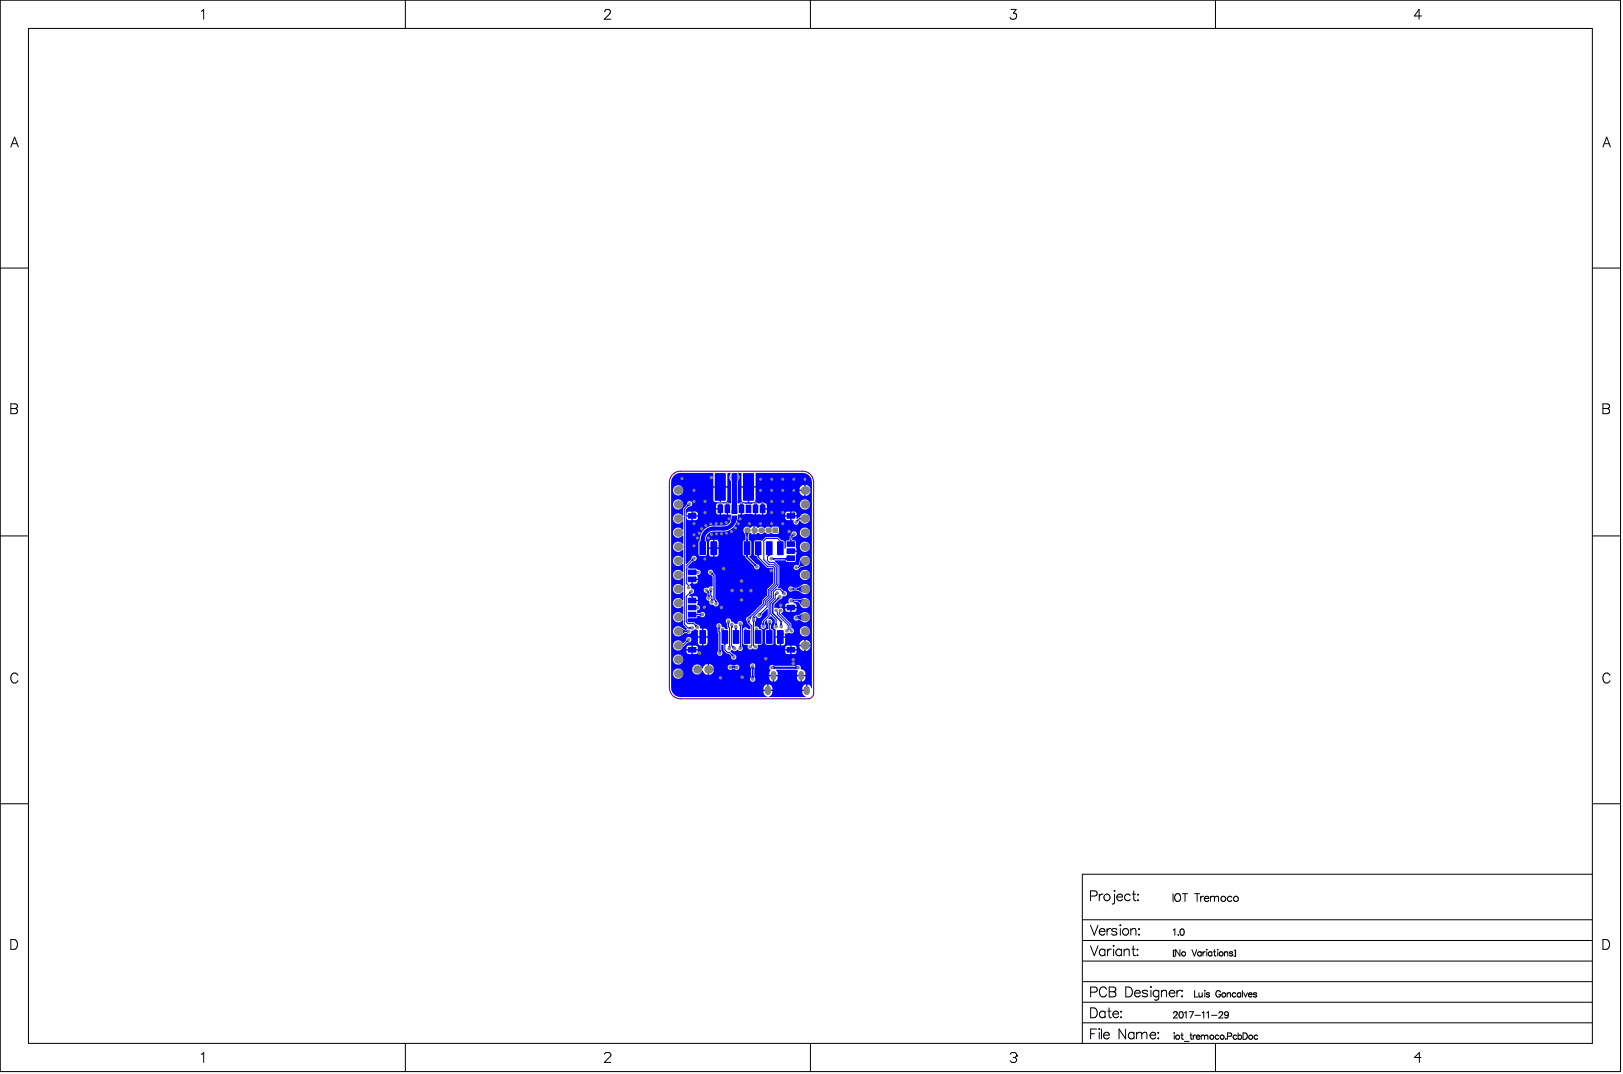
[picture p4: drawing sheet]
<svg xmlns="http://www.w3.org/2000/svg" width="487mm" height="322mm" viewBox="0 0 487 322" stroke-linecap="round" stroke-linejoin="round" font-family="sans-serif">
<g fill="none" stroke="#000" stroke-width=".3">
<path d="M.1 .1h486v321.3h-486zM8.5 8.5h469.1v304.4h-469.1zM60.4 3.4l.7-.6v3M121.6 .1v8.4M181.4 3.5l.1-.4 .5-.3h.5l.5 .3a.92 .92 0 0 1-.3 1.3l-1.4 1.4h1.9M243.1 .1v8.4M303.3 2.8h1.5l-.8 1.1a.99 .99 0 0 1 .9 1.4 .99 .99 0 0 1-1.6 .3l-.3-.4M364.6 .1v8.4M426.4 4.8h-2.1l1.4-2v3M3.3 44.1l1.1-3 1.1 3M3.7 43.1h1.4M480.8 44.1l1.1-3 1.2 3"/>
<path d="M481.2 43.1h1.4M.1 80.4h8.4M477.6 80.4h8.5M3.3 121.1h1.2l.6 .3 .1 .6-.3 .4-.4 .1a.78 .78 0 0 1 .8 .8 .78 .78 0 0 1-.8 .8h-1.2zM3.3 122.5h1.2M480.8 121.1h1.3l.5 .3 .2 .6-.3 .4-.4 .1a.78 .78 0 0 1 .7 .8 .78 .78 0 0 1-.7 .8h-1.3zM480.8 122.5h1.3M.1 160.7h8.4M477.6 160.7h8.5M5.4 202.6a1.09 1.09 0 0 0-1.3-.8 1.09 1.09 0 0 0-.8 1.2 1.3 1.3 0 0 0 .2 1.4 1.3 1.3 0 0 0 1.4 .3l.5-.6M482.9 202.6a1.09 1.09 0 0 0-1.2-.8 1.09 1.09 0 0 0-.9 1.2 1.3 1.3 0 0 0 .3 1.4 1.3 1.3 0 0 0 1.4 .3l.4-.6M.1 241h8.4"/>
<path d="M477.6 241h8.5M324.7 275.8h152.9M327.1 277.5l1.1 2.9 1.2-2.9M327.1 268.7h1.3a.78 .78 0 0 0 .7-.8 .78 .78 0 0 0-.7-.7h-1.3v2.9M329.7 279.3a.93 .93 0 0 0 .6 1.1 .93 .93 0 0 0 1.1-.4M329.7 268.2v1.9M329.9 278.9a.82 .82 0 0 1 .9-.4 .82 .82 0 0 1 .6 .8h-1.7zM330.9 268.2a.95 .95 0 0 0-1.2 .8M332.1 278.5v1.9M333.2 278.5a.95 .95 0 0 0-1.1 .8M334.3 267v.3zM334.3 268.2v2.3l-.1 .5-.6 .1"/>
<path d="M335 278.9a.89 .89 0 0 0-1.5 0l.1 .3 1.3 .4 .1 .4a.89 .89 0 0 1-1.5 0M335 269a.93 .93 0 0 0 .6 1.1 .93 .93 0 0 0 1.1-.4M335.1 268.6a.82 .82 0 0 1 1-.5 .82 .82 0 0 1 .6 .9h-1.7zM336 277.3v.3zM336 278.5v1.9M339 268.6a.94 .94 0 0 0-1.4-.2 .94 .94 0 0 0 0 1.4 .94 .94 0 0 0 1.4-.1M339.2 279l.7-.5 .7 .1 .1 1.8M339.2 278.5v1.9M339.7 268.2h.9M340.1 267.2v2.4l.1 .4 .6 .1M341.3 269.8v.3zM341.3 268.2v.2z"/>
<path d="M341.7 278.5v.3zM351.9 268v2.3M352 278.9l.4-.3v1.9M352.8 268.1a1.16 1.16 0 0 1 1.4 .8 1.16 1.16 0 0 1-.7 1.4 1.21 1.21 0 0 1-1.2-.8 1.21 1.21 0 0 1 .5-1.4zM354.2 278.7l.3-.1a.98 .98 0 0 1 .7 .9 .98 .98 0 0 1-.7 1 1.21 1.21 0 0 1-.3-1.8zM354.7 268h1.5M355.4 268v2.3M358.3 268h1.6M359.1 268v2.3M360.1 268.8v1.5M361 268.8a.75 .75 0 0 0-.9 .7M361.2 269.5v.2a.71 .71 0 0 0 .6 .6 .71 .71 0 0 0 .8-.3"/>
<path d="M361.6 268.9h.8l.2 .6h-1.4zM363.1 269.2l.5-.4 .6 .1 .1 .3M363.1 268.8v1.5M364.3 269.2l.5-.4 .6 .1 .1 1.4M364.3 269.2v1.1M369.5 269.1a.74 .74 0 0 0-1.1-.1 .74 .74 0 0 0 0 1.1 .74 .74 0 0 0 1.1-.1M477.6 262.2h-152.9v50.7M3.3 281.8h.9a1.58 1.58 0 0 1 1.1 1.4 1.58 1.58 0 0 1-1.1 1.5h-.9zM324.7 294.4h152.9M324.7 288.2h152.9M324.7 282h152.9M327.1 283.7l1.1 2.9 1.2-2.9"/>
<path d="M327.1 297.5h1.3a.78 .78 0 0 0 .7-.7 .78 .78 0 0 0-.7-.8h-1.3v3M331.4 285.1a.94 .94 0 0 0-1.4-.2 .94 .94 0 0 0 0 1.4 .94 .94 0 0 0 1.4-.1M331.4 284.6v2M331.9 296.7a1.09 1.09 0 0 0-1.2-.7 1.09 1.09 0 0 0-.9 1.1 1.29 1.29 0 0 0 .3 1.4 1.29 1.29 0 0 0 1.4 .3l.4-.5M332.2 284.6v2M332.7 296h1.3l.6 .3v.8l-.6 .3a.78 .78 0 0 1 .7 .8 .78 .78 0 0 1-.7 .8h-1.3zM332.7 297.4h1.3M333.3 284.6a.95 .95 0 0 0-1.1 .9M333.9 283.7h.3zM334 284.6v2M336.4 285.1a.94 .94 0 0 0-1.4-.2 .94 .94 0 0 0 0 1.4 .94 .94 0 0 0 1.4-.1M336.4 284.6v2"/>
<path d="M337.2 285.2l.7-.6 .7 .2 .1 1.8M337.2 284.6v2M337.7 296h1a1.58 1.58 0 0 1 1 1.5 1.58 1.58 0 0 1-1 1.5h-1zM339.5 284.6h1M339.9 283.7v2.3l.2 .5 .5 .1M340.3 297.8a.93 .93 0 0 0 .6 1.1 .93 .93 0 0 0 1.1-.4M340.5 297.4a.82 .82 0 0 1 .9-.4 .82 .82 0 0 1 .6 .8h-1.7zM341.2 284.6v.3zM341.2 286.3v.3zM341.7 280.2v.2zM344.2 297.4a.89 .89 0 0 0-1.6 0l.2 .3 1.2 .4 .2 .4a.89 .89 0 0 1-1.6 0M345.2 295.9v.2z"/>
<path d="M345.2 297v2M347.6 297.4a.94 .94 0 0 0-1.4-.1 .94 .94 0 0 0 0 1.4 .94 .94 0 0 0 1.4-.2M347.6 297v2.2a.78 .78 0 0 1-.5 .7 .78 .78 0 0 1-.8-.1M348.4 297.5l.7-.5 .7 .1 .1 1.9M348.4 297v2M350.7 297.8a.93 .93 0 0 0 .5 1.1 .93 .93 0 0 0 1.2-.4M351.1 297.1a.78 .78 0 0 1 .9-.1 .78 .78 0 0 1 .4 .8h-1.7zM352 285v1.8M352.4 285h-.4v1.8h.4M353 297v2M353.4 280.4h.1zM353.9 284.8v1.9l-1.2-1.9v1.9"/>
<path d="M354.1 297a.95 .95 0 0 0-1.1 .8M354.4 298.8h.3zM354.6 297v.3zM357.5 284.8l.8 1.9 .7-1.9M358.3 297.1v1.9h1.1M359.6 297.7l.1 1.2 .5 .1 .4-.4M360.3 285.7a.61 .61 0 0 0-.9-.1 .61 .61 0 0 0 0 .9 .61 .61 0 0 0 .9-.1M360.3 285.4v1.3M360.6 297.7v1.3M360.8 285.4v1.3M361.4 297v.2zM361.4 297.7v1.3"/>
<path d="M361.5 285.4l-.4 .1-.3 .5M362 284.7v.2zM362 285.4v1.3M362.8 298l-.3-.3-.7 .3 .9 .5v.4l-.5 .1-.4-.3M363.5 285.7a.61 .61 0 0 0-.9-.1 .61 .61 0 0 0 0 .9 .61 .61 0 0 0 .9-.1M363.5 285.4v1.3M364 285.4h.6M364.3 284.8v1.5l.1 .3 .3 .1M365.2 284.8h.2zM365.3 285.4v1.3M366.1 297.6a.7 .7 0 0 0-.8-.5 .7 .7 0 0 0-.6 .7v.5a.68 .68 0 0 0 .7 .7 .68 .68 0 0 0 .7-.7h-.5M367.3 285.4v1.3"/>
<path d="M367.3 285.8l.4-.4 .5 .1 .1 1.2M368.1 298.1l.5-.4 .4 .1 .1 1.2M368.1 297.7v1.3M369.8 285.7l-.4-.3-.6 .3 .9 .5v.4l-.6 .1-.3-.3M370.2 285h.4v1.8h-.4M370.5 285v1.8M370.7 298a.61 .61 0 0 0-.9-.1 .61 .61 0 0 0 0 .9 .61 .61 0 0 0 .9-.1M372.2 298a.61 .61 0 0 0-.9-.1 .61 .61 0 0 0 0 .9 .61 .61 0 0 0 .9-.1M372.2 297.7v1.3M372.7 297.1v1.9M373.1 297.7l.5 1.3 .6-1.3M374.5 298.3l.1 .4 .3 .3 .7-.3"/>
<path d="M374.7 297.8h.7l.2 .5h-1.1zM377 298l-.4-.3-.6 .3 .9 .5v.4l-.6 .1-.3-.3M480.8 281.8h1a1.58 1.58 0 0 1 1 1.4 1.58 1.58 0 0 1-1 1.5h-1zM60.4 316.2l.7-.5v2.9M121.6 312.9v8.5M181.3 316.2l.5-.5h.9l.5 .5v.4l-1.9 2h1.9M243.1 312.9v8.5M303 316.2l.5-.5h1l.4 .5v.4M304 317.1h.5M304.5 317.1l.4 .5v.5l-.4 .5h-1l-.5-.5M304.9 316.6h.1M304.9 316.6l-.4 .5"/>
<path d="M324.7 306.7h152.9M324.7 300.6h152.9M327.1 302.3h1a1.58 1.58 0 0 1 1.1 1.4 1.58 1.58 0 0 1-1.1 1.5h-1zM327.1 310h1.2M329 308.6h-1.9v3M329.7 308.5v.2zM329.7 309.6v2M330.4 308.6v3M331 310.4a.93 .93 0 0 0 .6 1.1 .93 .93 0 0 0 1.1-.4M331.2 310a.82 .82 0 0 1 .9-.4 .82 .82 0 0 1 .6 .8h-1.7zM331.5 303.7a.94 .94 0 0 0-1.4-.2 .94 .94 0 0 0 0 1.4 .94 .94 0 0 0 1.4-.1M331.5 303.2v2"/>
<path d="M332.3 303.2h.9M332.7 302.3v2.4l.1 .4 .6 .1M333.8 304.1a.93 .93 0 0 0 .6 1 .93 .93 0 0 0 1.1-.3M334.2 303.4a.78 .78 0 0 1 .9-.1 .78 .78 0 0 1 .4 .8h-1.7zM336.3 304.9v.3zM336.3 303.2v.3zM337.6 308.6v3l-1.9-3v3M340.1 310a.94 .94 0 0 0-1.3-.1 .94 .94 0 0 0 0 1.4 .94 .94 0 0 0 1.3-.2M340.1 309.6v2M340.9 310.1l.7-.5 .7 .1 .2 .4M340.9 309.6v2M342.5 310.1l.7-.5 .7 .1 .1 1.9"/>
<path d="M342.5 310.1v1.5M345 310.4a.93 .93 0 0 0 .5 1.1 .93 .93 0 0 0 1.2-.4M345.4 309.7a.78 .78 0 0 1 .9-.1 .78 .78 0 0 1 .4 .8h-1.7zM347.4 309.6v.3zM347.4 311.3v.3zM352 303.8l.4-.4 .6 .1 .1 .3-.2 .6-.9 .9h1.2M352.1 309.8h.2zM352.2 310.4v1.3M353.9 303.5l.3-.1a.98 .98 0 0 1 .7 .9 .98 .98 0 0 1-.7 1 1.21 1.21 0 0 1-.3-1.8zM354.2 310.4h.7M354.5 309.8v1.5l.1 .3 .4 .1M355.2 312.3h1.5"/>
<path d="M355.3 303.8l.5-.4v1.9M356.7 303.4h1.3l-.9 1.9M356.9 310.4h.7M357.2 309.8v1.5l.1 .3 .4 .1M357.9 310.4v1.3M358.4 304.5h1.7M358.7 310.4l-.5 .1-.3 .5M358.8 311l.1 .4 .4 .3 .6-.3M359.1 310.5h.6l.2 .5h-1.1zM360.3 310.8l.5-.4 .4 .1 .1 .3M360.3 310.4v1.3M360.6 303.8l.5-.4v1.9"/>
<path d="M361.3 310.8l.5-.4 .4 .1 .1 1.2M361.3 310.8v.9M362 303.8l.5-.4v1.9M363.4 304.5h1.6M364.6 312.9v8.5M365.6 310.7a.61 .61 0 0 0-.9-.1 .61 .61 0 0 0 0 .9 .61 .61 0 0 0 .9-.1M365.7 303.8l.4-.4 .5 .1 .2 .3-.3 .6-.9 .9h1.3M367.6 311.6h.2zM368.2 310.8l1.1-.1 .1-.7-1.2-.2v1.9M368.5 304a.9 .9 0 0 1-.8 1.3l-.3-.3M371 310.7a.61 .61 0 0 0-.9-.1 .61 .61 0 0 0 0 .9 .61 .61 0 0 0 .9-.1M371.4 310.7a.61 .61 0 0 1 .9-.1 .61 .61 0 0 1 0 .9 .61 .61 0 0 1-.9-.1"/>
<path d="M371.4 309.8v1.9M372.9 309.8h.6a1.02 1.02 0 0 1 .7 .9 1.02 1.02 0 0 1-.7 1h-.6zM377.2 310.7a.61 .61 0 0 0-.9-.1 .61 .61 0 0 0 0 .9 .61 .61 0 0 0 .9-.1M426.2 317.1h-1.9l1.4-1.4v2.9"/>
<circle cx="332" cy="269.1" r=".98"/>
<circle cx="337.6" cy="279.5" r=".98"/>
<circle cx="367" cy="269.5" r=".77"/>
<circle cx="370.7" cy="269.6" r=".77"/>
<circle cx="355" cy="286" r=".63"/>
<circle cx="366.3" cy="286.1" r=".62"/>
<circle cx="367.1" cy="298.4" r=".62"/>
<circle cx="353.3" cy="311" r=".62"/>
<circle cx="363.5" cy="311.1" r=".63"/>
<circle cx="366.6" cy="311" r=".63"/>
<circle cx="367.9" cy="304" r=".59"/>
<circle cx="375.1" cy="311.1" r=".63"/>
</g>
<path d="M201.8 142.3a3.3 3.3 0 0 1 2.3-1h36.6a3.3 3.3 0 0 1 3.4 3.3v63.3l-.3 .8-.6 .6-.8 .3h-38.3a3.3 3.3 0 0 1-3.3-3.4v-61.6a3.3 3.3 0 0 1 1-2.3z" fill="none" stroke="#800080" stroke-width=".34"/>
<g fill="#00f">
<path d="M204.7 193.4l.2 .3h-.2z"/>
<path d="M206.1 191.7l.6 .6-.6 .2-.2-.1z"/>
<path d="M205.7 189.2l.6-.3v.8l-.6-.2z"/>
<path d="M206.7 188.2l.7-.3v.9l-.7-.3z"/>
<path d="M206.9 177.2l.6 .6-.6 .2-.2-.1z"/>
<path d="M206.4 175.6l.3 .1h-.3z"/>
<path d="M207.7 167.4l.6 .6-.7 .2-.2-.2z"/>
<path d="M206.4 151l.6 .6-.7 .2-.2-.1z"/>
<path d="M208.9 184.1l.2 .1-.2 .4z"/>
<path d="M209.8 184.2l.6-.3v.8l-.6-.3z"/>
<path d="M208.9 182l.2 .1-.2 .4z"/>
<path d="M208.9 171.3l.3 .2v.3l-.3 .2z"/>
<path d="M214.6 180.3h.4v.3h-.5z"/>
<path d="M213.4 179.7h.3l.3 .6h-.9z"/>
<path d="M212.5 178.4h.3l.2 .6h-.8z"/>
<path d="M212.8 177h.8l-.3 .6h-.2z"/>
<path d="M213.7 171.6l.2 .6-.2 .2-.6-.2z"/>
<path d="M215.8 195h.3l.2 .6h-.8z"/>
<path d="M215.8 150.9h.5l.2 .4h-.9z"/>
<path d="M217.9 150.9h.5l.2 .4h-.9z"/>
<path d="M217.8 151.2h.8l-.2 .5h-.5z"/>
<path d="M215.7 151.2h.7l-.1 .5h-.5z"/>
<path d="M219.8 193.7l.6 .3-.6 .6-.2-.7z"/>
<path d="M220.6 188.7l.4 .3h-.6z"/>
<path d="M220.3 188.2h.8l-.3 .6h-.2z"/>
<path d="M219.1 187.5h.8l-.3 .7h-.2z"/>
<path d="M219.6 150.1h1.4l-.1 1.3h-1.2z"/>
<path d="M219.7 150.1h1.2l.2 1.4h-1.6z"/>
<path d="M224.4 185.2l.6-.3 .3 .1-.2 .7z"/>
<path d="M223.7 166.5h.8l-.2 .4h-.4z"/>
<path d="M223.4 159.5h1.4l-.5 1h-.4z"/>
<path d="M223.9 161.9h.4l.2 .4h-.8z"/>
<path d="M226.1 193.4l.2 .1-.3 .3z"/>
<path d="M225.9 184.8h.3l.3 .6h-.8z"/>
<path d="M227.5 184l.7-.2 .2 .2-.2 .6z"/>
<path d="M227.2 166.5h.5l-.2 .2z"/>
<path d="M226.4 150.9h.5l.2 .4h-.9z"/>
<path d="M226.3 151.2h.7l-.1 .5h-.5z"/>
<path d="M230.8 188.7l.3 .3h-.5z"/>
<path d="M230.5 186.7h.8l-.3 .7h-.2z"/>
<path d="M230.3 166.5h.8l-.5 .2z"/>
<path d="M231.7 167.1l.6 .3v.4l-.6 .2z"/>
<path d="M232.7 187h.2l.3 .6h-.8z"/>
<path d="M234.1 187h.4l.2 .6h-.8z"/>
<path d="M232.6 177.8l.6 .5-.6 .2-.2-.2z"/>
<path d="M234.7 177.3l.7 .2-.6 .6-.3-.6z"/>
<path d="M237.6 179.7l.6 .3v.3l-.6 .3z"/>
<path d="M237.5 176.2l.7 .3v.3l-.7 .3z"/>
<path d="M237.1 162.1l.4 .2h-.5z"/>
<path d="M237.7 160.1l.6 .6-.7 .2-.2-.2z"/>
<path d="M239.2 184.9l1.5-.8v2l-1.5-.8z"/>
<path d="M239.5 180l1.6-.3-.9 1.6-.4-.8-.5-.2z"/>
<path d="M239.8 155.4l.4-.2v.6l-.4-.2z"/>
<path d="M217.2 193.1h.5l-.1 .3z"/>
<path d="M220.1 199.9l.6-.2v.8l-.6-.2z"/>
<path d="M219.4 199.7l.6 .2v.4l-.6 .2z"/>
<path d="M219.4 196.4l.2-.1 .6 .2-.6 .5z"/>
<path d="M219.5 155.4h1.6l-.4 1.3-1.4-.1z"/>
<path d="M224.2 186h.8l-.3 .6h-.2z"/>
<path d="M225.6 186h.9l-.3 .6h-.3z"/>
<path d="M226.5 169.2l.6 .3-.6 .6-.3-.6z"/>
<path d="M233.4 178.9l.6 .6-.5 .2-.4-.2z"/>
<path d="M238.6 199.9l.5-.1v.9l-.5-.1z"/>
<path d="M240.2 168l1.4 1.5-1.7 .4-.2-.2z"/>
<path d="M239.2 176.5l1.5-.9v2.1l-1.5-.9z"/>
<path d="M218.7 193.5l.3 .1 .2 .6-.8-.1z"/>
<path d="M208.6 187.4l.6 .2-.6 .6-.2-.7z"/>
<path d="M218.1 186.6h.8l-.3 .6h-.2z"/>
<path d="M215.2 188h.9l-.3 .6h-.3z"/>
<path d="M208.2 182.1l.6-.3v.9l-.6-.3z"/>
<path d="M212.4 176.9l.2 .7-.2 .2-.6-.3z"/>
<path d="M208.4 171.5l.7-.3v.9l-.7-.3z"/>
<path d="M225.3 200h.9l-.2 .6h-.5z"/>
<path d="M222 193.5l.3 .1 .2 .6-.8-.2z"/>
<path d="M225.3 193.5l.3 .1z"/>
<path d="M221.7 187.4l.8-.1-.2 .6-.3 .1z"/>
<path d="M228.8 186.9h.3l.3 .6h-.9z"/>
<path d="M222.1 150.9h.5l.3 .4h-1z"/>
<path d="M228.5 150.9h.5l.2 .4h-.9z"/>
<path d="M222 151.2h.8l-.2 .4h-.5z"/>
<path d="M228.4 151.2h.7l-.1 .5h-.5z"/>
<path d="M239 184.8l.6 .1 .2 .4-.5 .3z"/>
<path d="M235.5 167.4l.5-.3v.9l-.5-.2z"/>
<path d="M235.6 167.4l.4-.2 1.1 .6v-.4l-1.3 .4z"/>
<path d="M204.2 188.3l1.5 .9v.3l-1.5 .9z"/>
<path d="M225.5 202.8h.5l.2 .6h-.9z"/>
<path d="M231.9 199.8l.5 .1v.7l-.5 .1z"/>
<path d="M238.7 156.1l.7-.3 .1 .2-.2 .7z"/>
<path d="M202.1 142.7l.9-.7 1.1-.2h9.7l.2 .2v3.8h4.2l-.1-3.8 .2-.2h.8l.1 .3-.4 1.1 .5 1.1 .1 6.5-.3 .2-.7-.1v3.4h.8v1.2a1.98 1.98 0 0 1-2.2 2.1h-2.9a4.2 4.2 0 0 0-4.2 4.5l-.4 .5v3.6l.4 .5h1.6l.5-.3v-3.8a1.87 1.87 0 0 1 .9-2.9l1.2-.3h2.9a4.2 4.2 0 0 0 4.2-3.4l.2-1.7h.8v-3.4l-.9 .1-.1-.4 .1-6.3 .5-1.1-.4-1.1 .1-.3h.8l.2 .2-.1 3.8h4.2v-3.8l.1-.2h14a2.81 2.81 0 0 1 2.8 2.8v61.8h-.2l-.4-.8-.7-.4v1.8l-.2 .2h-1.4l.2 1 .8 .6v.2h-10.9v-.2l.8-.6 .2-1h-2.7l.2 1 .8 .6v.2h-25.9a2.81 2.81 0 0 1-2.8-2.8v-61.6l.2-1zM241.7 145.4v1.5h1.4v-.3a1.67 1.67 0 0 0-1.4-1.2zM240.2 145.9l-.4 1h1.4v-1.5zM201.9 147.1a1.53 1.53 0 0 0 3 0 1.53 1.53 0 0 0-3 0zM241.7 147.3v1.4h.2a1.67 1.67 0 0 0 1.2-1.4zM239.8 147.3v.2a1.67 1.67 0 0 0 1.4 1.2v-1.4zM224.7 146.2v4.4h1.2a.77 .77 0 0 0 .7-.7v-3.7zM222.4 146.2v3.7a.77 .77 0 0 0 .8 .7h1.1v-4.4zM216.3 146.2v4.4h1.1a.77 .77 0 0 0 .8-.7v-3.7zM214 146.2v3.7a.77 .77 0 0 0 .7 .7h1.2v-4.4zM226.8 150.9v3.4l.9-.2 .8 .2v-3.4l-.8 .2zM216.3 150.9v3.4l.8-.2 .9 .2v-3.4l-.9 .2zM222.6 150.9v3.4l1.1-.2 2.7 .2v-3.4l-1 .2zM229 150.9v1.5h1l-.2-1.3zM215 151.1l-.2 1.3h1.1v-1.5zM239.9 151.3a1.55 1.55 0 0 0 3.1 0 1.55 1.55 0 0 0-3.1 0zM201.9 151.3a1.53 1.53 0 0 0 3 0 1.53 1.53 0 0 0-3 0zM229 152.8v1.5h.6l.4-.4v-1.1zM214.8 152.8l.2 1.3 .9 .2v-1.5zM237.4 153.4v1.1h1.5l-.2-.9zM235.7 153.6l-.2 .9h1.5v-1.1zM207.8 153.4v1.1h1.5l-.2-.9zM206.1 153.6l-.2 .9h1.5v-1.1zM202.3 154.4a1.53 1.53 0 0 0 .1 2.3 1.53 1.53 0 0 0 2.3-.3h.2v2.4l-.4-.1a1.53 1.53 0 0 0-2.2 0 1.53 1.53 0 0 0 .2 2.3 1.53 1.53 0 0 0 2.2-.4l.2 .1v2.4l-.4-.2a1.53 1.53 0 0 0-2.2 .1 1.53 1.53 0 0 0 .2 2.2 1.53 1.53 0 0 0 2.2-.4l.2 .1v2.4l-.4-.2a1.53 1.53 0 0 0-2.2 .1 1.53 1.53 0 0 0 .2 2.2 1.53 1.53 0 0 0 2.2-.4l.2 .1v2.4l-.4-.2a1.53 1.53 0 0 0-2.2 .1 1.53 1.53 0 0 0 .2 2.2 1.53 1.53 0 0 0 2.2-.3h.2v2.4l-.4-.1a1.53 1.53 0 0 0-2.2 0 1.53 1.53 0 0 0 .2 2.3 1.53 1.53 0 0 0 2.2-.4l.2 .1v2.4l-.4-.2a1.53 1.53 0 0 0-2.2 .1 1.53 1.53 0 0 0 .2 2.2 1.53 1.53 0 0 0 2.2-.4l.2 .1v2.4l-.4-.2a1.53 1.53 0 0 0-2.2 .1 1.53 1.53 0 0 0 .2 2.2 1.53 1.53 0 0 0 2.2-.3h.2v1.3l1.1 1.2v.3l-.4 .1-1-.6a1.58 1.58 0 0 0-2.3 .1 1.58 1.58 0 0 0 .2 2.2 1.58 1.58 0 0 0 2.3-.3l.8-.5h.3a.86 .86 0 0 0 .9 .3 .86 .86 0 0 0 .6-.8l1-.6 .8 .2 .2 .2-.1 1.7h1.3v-2.3l-.7-.2a1.35 1.35 0 0 0-1.1-1.1l-.6-.5-1.7-.1-.2-.2v-.9l2.5-.1 .3-.7h.8a.81 .81 0 0 0 1.3 .1 .81 .81 0 0 0-.5-1.3l-1.5 .4a.68 .68 0 0 1-.1-.7 .68 .68 0 0 1 .6-.4 .83 .83 0 0 0 .2-.9 .83 .83 0 0 0-.8-.5l.2-1.1h-1.7l-.2-.2v-1.3h-.6l-.1-.2 .4-.4a.93 .93 0 0 0 1-.8 .93 .93 0 0 0-.8-1v-.5l-.5-.7 .1-.2h.5v-1.3l.2-.2h1.7l-.2-.9 .2-.2a.81 .81 0 0 0 .9-.9 .81 .81 0 0 0-1.1-.7l-.5-.3-2.2-.1v-.6l1.6-1.5a.86 .86 0 0 0 1-.8 .86 .86 0 0 0-1-.9 .86 .86 0 0 0-.7 1.1l-1.4 1.5-.2-.1v-16.2l.9-.9a.82 .82 0 0 0 1-.5 .82 .82 0 0 0-.5-1.1 .82 .82 0 0 0-1 .6l-.2 .5-1 1v2.1l-1.5-.6zM237.4 154.9v1.1h.6l.1 .2a.83 .83 0 0 0 .8 1.1 .83 .83 0 0 0 .8-1l.4-.1a1.53 1.53 0 0 0 2.4 .3 1.53 1.53 0 0 0-.4-2.5 1.53 1.53 0 0 0-2.2 1.1l-.7 .5-.3-.2v-.5zM235.5 154.9l.2 .9 1.3 .2v-1.1zM207.8 154.9v1.1l1.1-.1 .4-.3v-.7zM205.9 154.9l.2 .9 1.3 .2v-1.1zM223.3 158.2a2.12 2.12 0 0 0 .3 2.3v1.6l-.6 .1-.2 .4 .1 3.8 .7 .3 .2 .7 2.4 2.5a.85 .85 0 0 0 .9 .8 .85 .85 0 0 0 .8-.9 .85 .85 0 0 0-1.1-.7l-2.1-2.1 .7-.8v-3.6l-.2-.4-.6-.1v-1.5l.3-.8 1.1 .5v-2.5l-1.1 .5a1.1 1.1 0 0 0-1.6-.1zM226.4 157.8v2.5l1.1-.5a1.21 1.21 0 0 0 1.9-.2 1.23 1.23 0 0 0 1.8 .2l.7 .3h1.2l.4-.1 .1-.4v-1.2l-.3-.4-1.4-.1-.7 .4a1.2 1.2 0 0 0-1.8 .2 1.21 1.21 0 0 0-1.9-.2zM239.9 159.7a1.55 1.55 0 0 0 3.1 0 1.55 1.55 0 0 0-3.1 0zM214.3 161.9v2.3h1.2v-1.9a.96 .96 0 0 0-1.2-.4zM212.9 162.1l-.2 .5v1.6h1.2v-2.3zM226.3 162.2l-.1 .4v3.8l.3 .3h.5l.1 .6 2.9 2.9 1.7 .1 .3 .3v4.3l-1.9 1.9v1.7l-1.4 1.4v1l-3.9 3.9a1.02 1.02 0 0 0-1 .6 1.02 1.02 0 0 0 .4 1.2l.1 .4 .8 .9v.7l-.7 .1a.82 .82 0 0 0-1.1-.5 .82 .82 0 0 0-.5 1l.1 3.8 .3 .3 1.1 .1v.3a.79 .79 0 0 0 .3 1 .79 .79 0 0 0 1.1-.2l.3 .1a.79 .79 0 0 0 1 0 .79 .79 0 0 0 .2-1l.1-.2 1-.1 .4-.5-.1-3.8-.3-.3h-.5a1.01 1.01 0 0 0-1.4-.8v-1.2l.2-.4a.98 .98 0 0 0-.1-1.4l.4-.1a.89 .89 0 0 0 1 .4 .89 .89 0 0 0 .6-1l1.6-1.6 .2 .1v1.9l-1.6 1.6-.2 .8a.82 .82 0 0 0-.4 1.1 .82 .82 0 0 0 1.1 .4 .82 .82 0 0 0 .4-1.2l-.3-.7 .7-.7 .5 1.5v1.3h-.7l-.3 .3v4l.5 .4h1.4l.4-.2 .2-.4v-3.6l-.2-.4-.5-.1 .1-1.5a.84 .84 0 0 0 .2-1.1 .84 .84 0 0 0-1.1-.4l-.1-.1 .9-.8 1.1 1.1v1.1a1.36 1.36 0 0 0 .3 2l-.1 1.8h2.9v-.8l1.1-.2a.99 .99 0 0 0 1.5-.6 .79 .79 0 0 0-.7-.8l-.1-1.3-3-3.1 .1-.2a.8 .8 0 0 0 .4-1.2 .8 .8 0 0 0-1.2-.1l-1.3-.3v-.9l1.7-1.5a.84 .84 0 0 0 .7-.9l.3-.1a.83 .83 0 0 0 1-.8 .83 .83 0 0 0-1-.8l-.9-.9h-.8l-.1-.2 .6-.7v-5.5l-1.5-1.8 3.2-.1 .7 .5 2.4-.1 .3-2.9h-1.7v-.4h1.7l-.2-1.1v-1.6l-.3-.3-.8-.1v-.7l.3-.3a.82 .82 0 0 0 1.1-.5 .82 .82 0 0 0-.6-1 .82 .82 0 0 0-1 .5l-.5 .9-.1 1.2h-.8l-.3 .3 .1 1.6-.3 .6h-.2v-2.2l-.3-.3h-.6l-1-1h-3.6l-1.1 1.1-2-.1zM239.9 164a1.55 1.55 0 0 0 3.1 0 1.55 1.55 0 0 0-3.1 0zM214.3 164.6v2.3a.91 .91 0 0 0 1.2-.7v-1.6zM212.7 164.6v1.9a.96 .96 0 0 0 1.2 .4v-2.3zM240.4 167.1l-.9 2.5a.87 .87 0 0 0-1.3 .1 .87 .87 0 0 0 .3 1.3 .87 .87 0 0 0 1.2-.5l.6-.5 1.1-.2a1.54 1.54 0 0 0 1.5-2.1 1.54 1.54 0 0 0-2.5-.6zM239.9 172.4a1.55 1.55 0 0 0 3.1 0 1.55 1.55 0 0 0-3.1 0zM207.8 174v1h1.1l.4-.4v-.6zM212.6 171.1a1 1 0 0 0 .8 1.4l.3 .3v3l-.2 .1a.8 .8 0 0 0-1 .5 .86 .86 0 0 0-1.3 .5 .86 .86 0 0 0 1 1v.6a1.09 1.09 0 0 0-.3 1.1 1.09 1.09 0 0 0 .9 .7 .99 .99 0 0 0 1.3 1.1 .84 .84 0 0 0 1.3 .2 .84 .84 0 0 0-.2-1.3l-.6-.8v-6.8l-.6-1a.85 .85 0 0 0-.5-.8 .85 .85 0 0 0-.9 .2zM236.7 176.1a.87 .87 0 0 0 .2 1.2 .87 .87 0 0 0 1.2-.2h1.1l1.1 .6a1.58 1.58 0 0 0 2.3-.1 1.58 1.58 0 0 0-.3-2.3 1.58 1.58 0 0 0-2.2 .4l-1 .6h-.9l-1-.4zM236.7 179.6l-.2 .6 .1 .6-.9 .3-.2 .9h3.4v-.7l-.4-.3-.5-.1v-.3h1.3l.3 .1a1.73 1.73 0 0 0 1.5 1.6 1.73 1.73 0 0 0 1.8-1 1.7 1.7 0 0 0-.8-1.8 1.7 1.7 0 0 0-1.9 .1l-2 .2-.9-.4zM207.8 178.8v1.1h1.5l-.2-.9zM237.4 182.4v1.1l1.1-.1 .4-.3v-.7zM235.5 182.4l.2 .9 1.3 .2v-1.1zM238.3 184.8a.8 .8 0 0 0 0 1.2 .8 .8 0 0 0 1.2-.3l.2 .1a1.85 1.85 0 0 0 3.2-.3 1.64 1.64 0 0 0-1-1.8 1.64 1.64 0 0 0-2 .6zM215.1 187.1l-.2 .6 .6 2.2v5.2a.87 .87 0 0 0-.2 1.3 .87 .87 0 0 0 1.3 0 .87 .87 0 0 0-.2-1.3v-1.6l.6-.1 .1 1.7 .8 .8 .7 .1 .6 .7a.86 .86 0 0 0 .7 1.2 .86 .86 0 0 0 1-.9 .86 .86 0 0 0-1-.8l-.8-.8 .4-.6a.99 .99 0 0 0 1.7 0 .9 .9 0 0 0 1.3 .2 .9 .9 0 0 0 0-1.4l.1-5.9a.81 .81 0 0 0-.2-1.4 .81 .81 0 0 0-1.2 .7l-.7 .1-.7-.6-.4-.1a.91 .91 0 0 0-.6-.8 .91 .91 0 0 0-1 .4l.5 2.5-.8 .2-.2-.5-.7-.2-.1-.3a.8 .8 0 0 0-.5-.7 .8 .8 0 0 0-.9 .1zM211 188.5v2.3h1.2v-1.8a.96 .96 0 0 0-1.2-.5zM239.9 189.3a1.55 1.55 0 0 0 3.1 0 1.55 1.55 0 0 0-3.1 0zM202.3 192.5a1.57 1.57 0 0 0 .4 2.4 1.57 1.57 0 0 0 2.3-1l1.3-1.2a.82 .82 0 0 0 1.1-.5 .82 .82 0 0 0-.5-1.1 .82 .82 0 0 0-1.1 .6l-.1 .5-.7 .7a1.82 1.82 0 0 0-2.7-.4zM241.7 191.9v1.5h1.4v-.3a1.67 1.67 0 0 0-1.4-1.2zM240.2 192.4l-.4 1h1.4v-1.5zM234.3 191.2v2.3a.91 .91 0 0 0 1.2-.7v-1.6zM232.6 191.2l.1 1.9a.96 .96 0 0 0 1.2 .4v-2.3zM211 191.2v2.3a.91 .91 0 0 0 1.2-.7v-1.6zM209.3 191.2l.1 1.9a.96 .96 0 0 0 1.2 .4v-2.3zM237.4 193.6v1.1h1.5l-.2-.9zM235.7 193.8l-.2 .9h1.5v-1.1zM207.8 193.6v1.1h1.5l-.2-.9zM206.1 193.8l-.2 .9h1.5v-1.1zM241.7 193.8v1.4h.2a1.67 1.67 0 0 0 1.2-1.4zM239.8 193.8v.2a1.67 1.67 0 0 0 1.4 1.2v-1.4zM237.4 195.1v1.1l1.1-.1 .4-.4v-.6zM235.5 195.1l.2 .9 1.3 .2v-1.1zM207.8 195.1v1.1l1.1-.1 .4-.4v-.6zM205.9 195.1l.2 .9 1.3 .2v-1.1zM201.9 197.8a1.53 1.53 0 0 0 3 0 1.53 1.53 0 0 0-3 0zM218.5 199.6a.85 .85 0 0 0 .2 1.1 .85 .85 0 0 0 1.1-.1h.5a.85 .85 0 0 0 1.2 .1 .85 .85 0 0 0-.1-1.3 .85 .85 0 0 0-1.2 .2l-1.1-.3zM208.1 199.7a1.51 1.51 0 0 0 .3 2.4 1.51 1.51 0 0 0 2.2-1l.2 .1a1.65 1.65 0 0 0 1.5 1.2v-3.3h-.3a1.65 1.65 0 0 0-1.2 1.3h-.2a1.51 1.51 0 0 0-2.5-.7zM212.7 199.1v1.5h1.4v-.3a1.65 1.65 0 0 0-1.4-1.2zM231 199.7a.78 .78 0 0 0 .1 1.2l-.4 1.5h2.6l-.5-1.6 6 .1 .5 .3-.2 1.2h2.5a1.32 1.32 0 0 0-1.3-1.6l-.2-.2a.87 .87 0 0 0-.3-.9 .87 .87 0 0 0-1-.1l-6.4 .1-.9-.3zM212.7 201v1.4h.2a1.65 1.65 0 0 0 1.2-1.4zM201.9 202a1.53 1.53 0 0 0 3 0 1.53 1.53 0 0 0-3 0zM240.5 202.8v1.6l.7-.3 .4-.9v-.4zM232.2 202.8v1.6l.7-.3 .4-.9v-.4zM230.7 202.8l.2 1 .9 .6v-1.6zM239.1 202.8l.1 1 .9 .6v-1.6zM225.2 199.1l-.2 .6 .3 .9-.1 2.4a.85 .85 0 0 0 0 1.2 .85 .85 0 0 0 1.2 0 .85 .85 0 0 0-.1-1.3l.1-2.7a.81 .81 0 0 0-.1-1.1 .81 .81 0 0 0-1.1 0zM241 205.6l-.4 1.2h1.2v-1.6zM230.6 205.2v1.6h1.1l-.2-.9zM229.4 205.6l-.4 1.2h1.1v-1.6z"/>
</g>
<g fill="none" stroke="#00f" stroke-width=".3">
<path d="M206.9 151.1l-1.6 1.6v34.5l1.1 1.1h1.3M241.4 155.5h-1.6l-1 1.1M206 170.6v.1M207.4 177.3l-1.5 1.6v7.6l.5 .5h1.7l1.1 1.1M208.2 167.4l-2.2 2.2v5.4l.5 .6v.6M211.9 177l.7 .8v1.6M213.2 176.7v1.9l.3 .3v1.7M227.4 164.4v2.7l2.9 2.8h1.6l.5 .5v4.6l-1.9 1.9v1.8l-1.4 1.4v1l-4.5 4.4v1.3l.9 .9v5.8l-.4 .5M230.7 164.4v2l-.5 .6v1.1l.6 .6h1.4l1.2 1.2v5.5l-1.9 1.9v1.8l-1.4 1.4v1.6l-2.5 2.4M233.2 177.8l-.7 .6v1.1l-1.3 1.4v3.2l1.6 1.6v2.2M234.1 164.4v-2.1l-.8-.8h-3.5l-.7 .7v5.6l1.5 1.5h1.5l.8 .8v5.1l-1.9 1.9v1.8l-1.4 1.4v1l-3.5 3.5v.9M235.3 178.1l-1.4-1.4h-1.1l-.8 .8v1.8l-1.3 1.3v4.1l-1.8 1.8v1.3"/>
<path d="M237.2 176.7h4.2M238.2 160.1l-1 1v2.1M241.4 176.7h.1M241.4 168.2l-1.9 2h-.7M206.6 191.8l-1.7 1.8h-1.5M206.6 189.3h-3.2M207.6 182.2h.1M207.7 182.2h1.5M210.7 184.3h-3.1l-.3 .3M210.7 184.3h.1M213.5 180.6h.1M217.4 191v3.9l.8 .7h.6l1.3 1.4"/>
<path d="M218.5 186.3v1.7l.3 .3-.1 6.2M219.5 187.2l-.1 6.3 1 1M220.7 187.9l.1 3.1M222 187v7.5M226 193.5l.5 .5M226 193.5h.1M226 185.7v7.8M227.6 184.5v.1M230.9 186.4v4.5l-.2 .1-.4-.5M232.7 183.1l.5 .4v.7l3.2 3.3v1.3l-.4 .4M234.1 183l-.3 .4v.6l3.2 3.3v1.5l.4 .4M237.3 180.2h3.4l.7 .7"/>
</g>
<path d="M207.6 171.6h.1M207.6 171.6h1.8M213.1 171.6l1.1 1.1v7l.6 .6v.8M215.7 187.7v1.7l.2 .3v6.2" fill="none" stroke="#00f" stroke-width=".34"/>
<path d="M224.1 159v8l2.9 3M224.1 164.4h.1M231.3 167.6h5.8M233.9 179l-2.1 2.1v2.8l2.5 2.5v1.5M241.4 185.1h-2.4l-.2 .2M219.1 200.1h1.9" fill="none" stroke="#00f" stroke-width=".42"/>
<path d="M220.3 146v6.6M220.3 155.3a3.3 3.3 0 0 1-3.3 3.2 6.5 6.5 0 0 0-4.7 .6 3.3 3.3 0 0 0-1.5 2.7v2.6" fill="none" stroke="#00f" stroke-width="1.3"/>
<path d="M216.1 150.9v1.7M218.2 150.9v1.7M222.4 152.6h.1M222.4 150.9v1.7M226.6 150.9v1.7M228.7 150.9v1.7M225.8 199.7v4" fill="none" stroke="#00f" stroke-width=".51"/>
<path d="M231.5 200.3h7.9" fill="none" stroke="#00f" stroke-width=".64"/>
<g fill="#808080">
<circle cx="237.9" cy="197.8" r=".53"/>
<circle cx="206.6" cy="189.3" r=".53"/>
<circle cx="212.6" cy="179.4" r=".53"/>
<circle cx="217.1" cy="170.5" r=".53"/>
<circle cx="214.8" cy="181.1" r=".53"/>
<circle cx="213.2" cy="176.7" r=".53"/>
<circle cx="211.9" cy="177" r=".53"/>
<circle cx="211.3" cy="182.1" r=".53"/>
<circle cx="209.2" cy="182.2" r=".53"/>
<circle cx="207.7" cy="188.3" r=".53"/>
<circle cx="206.6" cy="191.8" r=".53"/>
<circle cx="207.4" cy="177.3" r=".53"/>
<circle cx="209.2" cy="188.1" r=".53"/>
<circle cx="222" cy="194.5" r=".53"/>
<circle cx="218.7" cy="194.5" r=".53"/>
<circle cx="218.5" cy="186.3" r=".53"/>
<circle cx="220.4" cy="194.5" r=".53"/>
<circle cx="213.1" cy="171.6" r=".53"/>
<circle cx="209.4" cy="171.6" r=".53"/>
<circle cx="208.2" cy="167.4" r=".53"/>
<circle cx="226.1" cy="185.7" r=".53"/>
<circle cx="220.7" cy="187.9" r=".53"/>
<circle cx="222" cy="187" r=".53"/>
<circle cx="224.6" cy="185.7" r=".53"/>
<circle cx="225.1" cy="194" r=".53"/>
<circle cx="226.5" cy="194" r=".53"/>
<circle cx="210.7" cy="184.3" r=".53"/>
<circle cx="237.3" cy="180.2" r=".53"/>
<circle cx="237.2" cy="176.7" r=".53"/>
<circle cx="238.8" cy="156.6" r=".53"/>
<circle cx="216.7" cy="188.8" r=".53"/>
<circle cx="234.2" cy="181.5" r=".53"/>
<circle cx="230.9" cy="186.4" r=".53"/>
<circle cx="238.8" cy="185.3" r=".53"/>
<circle cx="232.8" cy="183" r=".53"/>
<circle cx="234.1" cy="183" r=".53"/>
<circle cx="236" cy="189.2" r=".53"/>
<circle cx="227.6" cy="184.6" r=".53"/>
<circle cx="219.5" cy="187.2" r=".53"/>
<circle cx="223.6" cy="188.9" r=".53"/>
<circle cx="227" cy="188.7" r=".53"/>
<circle cx="232.8" cy="187.9" r=".53"/>
<circle cx="237.3" cy="189.2" r=".53"/>
<circle cx="228.9" cy="187.8" r=".53"/>
<circle cx="231.3" cy="171.1" r=".53"/>
<circle cx="233.2" cy="177.8" r=".53"/>
<circle cx="235.3" cy="178.1" r=".53"/>
<circle cx="238.2" cy="160.1" r=".53"/>
<circle cx="236.5" cy="165.6" r=".53"/>
<circle cx="236.7" cy="159.4" r=".53"/>
<circle cx="238.8" cy="170.2" r=".53"/>
<circle cx="236.5" cy="167.1" r=".53"/>
<circle cx="231.3" cy="167.6" r=".53"/>
<circle cx="234.3" cy="187.9" r=".53"/>
<circle cx="233.9" cy="178.9" r=".53"/>
<circle cx="227" cy="170" r=".53"/>
<circle cx="215.7" cy="187.7" r=".53"/>
<circle cx="213.6" cy="180.6" r=".53"/>
<circle cx="216.1" cy="203.3" r=".53"/>
<circle cx="225.8" cy="199.7" r=".53"/>
<circle cx="225.8" cy="203.7" r=".53"/>
<circle cx="221" cy="200.1" r=".53"/>
<circle cx="219.1" cy="200.1" r=".53"/>
<circle cx="213.4" cy="143.2" r=".53"/>
<circle cx="216.4" cy="182.2" r=".53"/>
<circle cx="206.5" cy="176.2" r=".53"/>
<circle cx="206.9" cy="151.1" r=".53"/>
<circle cx="231.5" cy="200.2" r=".53"/>
<circle cx="237.9" cy="199" r=".53"/>
<circle cx="239.4" cy="200.3" r=".53"/>
<circle cx="222.6" cy="203.1" r=".53"/>
<circle cx="209.8" cy="195.9" r=".53"/>
<circle cx="234.8" cy="190" r=".53"/>
<circle cx="215.9" cy="195.9" r=".53"/>
<circle cx="220.1" cy="197.1" r=".53"/>
<circle cx="222.4" cy="177.1" r=".53"/>
<circle cx="219.6" cy="177.1" r=".53"/>
<circle cx="225.2" cy="177.1" r=".53"/>
<circle cx="222.4" cy="174.3" r=".53"/>
<circle cx="222.4" cy="179.9" r=".53"/>
<circle cx="238.1" cy="147.1" r=".47"/>
<circle cx="234.8" cy="147.1" r=".47"/>
<circle cx="231.5" cy="147.1" r=".47"/>
<circle cx="228.1" cy="147.1" r=".47"/>
<circle cx="231.5" cy="143.7" r=".47"/>
<circle cx="228.1" cy="143.7" r=".47"/>
<circle cx="234.8" cy="143.7" r=".47"/>
<circle cx="238.1" cy="143.7" r=".47"/>
<circle cx="241.4" cy="143.7" r=".47"/>
<circle cx="238.1" cy="150.4" r=".47"/>
<circle cx="234.8" cy="150.4" r=".47"/>
<circle cx="231.5" cy="150.4" r=".47"/>
<circle cx="231.5" cy="153.7" r=".47"/>
<circle cx="234.8" cy="153.7" r=".47"/>
<circle cx="238.1" cy="153.7" r=".47"/>
<circle cx="231.5" cy="157.1" r=".47"/>
<circle cx="234.8" cy="157.1" r=".47"/>
<circle cx="228.1" cy="157.1" r=".47"/>
<circle cx="224.8" cy="157.1" r=".47"/>
<circle cx="221.5" cy="157.1" r=".47"/>
<circle cx="214.8" cy="157.1" r=".47"/>
<circle cx="211.7" cy="157.6" r=".47"/>
<circle cx="211.5" cy="153.7" r=".47"/>
<circle cx="211.5" cy="150.4" r=".47"/>
<circle cx="208.2" cy="150.4" r=".47"/>
<circle cx="208.2" cy="153.7" r=".47"/>
<circle cx="208.2" cy="157.1" r=".47"/>
<circle cx="208.2" cy="160.4" r=".47"/>
<circle cx="208.2" cy="163.7" r=".47"/>
<circle cx="214.9" cy="160.1" r=".47"/>
<circle cx="214.8" cy="163.7" r=".47"/>
<circle cx="211.4" cy="167.6" r=".47"/>
<circle cx="208.2" cy="147.1" r=".47"/>
<circle cx="204.6" cy="143.5" r=".47"/>
<circle cx="216.4" cy="160.1" r=".47"/>
<circle cx="212.5" cy="161.4" r=".47"/>
<circle cx="213.4" cy="160.3" r=".47"/>
<circle cx="217.9" cy="159.9" r=".47"/>
<circle cx="219.4" cy="159.4" r=".47"/>
<circle cx="220.6" cy="158.4" r=".47"/>
<circle cx="222" cy="155.6" r=".47"/>
<circle cx="218.7" cy="155.6" r=".47"/>
<circle cx="217.9" cy="156.7" r=".47"/>
<circle cx="216.4" cy="157" r=".47"/>
<circle cx="213.2" cy="157.2" r=".47"/>
<circle cx="210.5" cy="158.6" r=".47"/>
<circle cx="209.7" cy="159.9" r=".47"/>
<circle cx="209.2" cy="161.4" r=".47"/>
<circle cx="222.4" cy="150.9" r=".47"/>
<circle cx="226.6" cy="150.9" r=".47"/>
<circle cx="228.7" cy="150.9" r=".47"/>
<circle cx="218.2" cy="150.9" r=".47"/>
<circle cx="216.1" cy="150.9" r=".47"/>
<circle cx="229.7" cy="197.5" r=".53"/>
<circle cx="203.4" cy="197.8" r="1.27"/>
<circle cx="203.4" cy="202" r="1.27"/>
<circle cx="203.4" cy="193.6" r="1.27"/>
<circle cx="203.4" cy="185.1" r="1.27"/>
<circle cx="203.4" cy="180.9" r="1.27"/>
<circle cx="203.4" cy="189.3" r="1.27"/>
<circle cx="203.4" cy="172.4" r="1.27"/>
<circle cx="203.4" cy="168.2" r="1.27"/>
<circle cx="203.4" cy="159.7" r="1.27"/>
<circle cx="203.4" cy="155.5" r="1.27"/>
<circle cx="203.4" cy="147.1" r="1.27"/>
<circle cx="220.3" cy="143.2" r="1.25"/>
<circle cx="224.1" cy="159" r=".85"/>
<circle cx="230.4" cy="159" r=".85"/>
</g>
<path d="M240.3 202v1.2" fill="none" stroke="#808080" stroke-width="1.7"/>
<g fill="#808080">
<circle cx="203.4" cy="176.7" r="1.27"/>
<circle cx="203.4" cy="164" r="1.27"/>
<circle cx="203.4" cy="151.3" r="1.27"/>
<circle cx="209.1" cy="200.8" r="1.25"/>
<circle cx="212.5" cy="200.8" r="1.25"/>
</g>
<path d="M230.3 206.5v1" fill="none" stroke="#808080" stroke-width="1.8"/>
<path d="M232 202v1.2" fill="none" stroke="#808080" stroke-width="1.7"/>
<path d="M231.9 158.2h1.2l.3 .2v1.2l-.3 .3h-1.2l-.2-.3v-1.2z" fill-rule="evenodd" fill="#808080"/>
<g fill="#808080">
<path d="M231.9 159.6v.3zM231.7 159.6h.2v.3z"/>
<path d="M233.1 159.6h.3zM233.1 159.6h.3l-.3 .3z"/>
<path d="M233.1 158.2v.2zM233.1 158.2l.3 .2h-.3z"/>
<path d="M231.7 158.4h.2zM231.8 158.3l.1-.1v.2h-.2z"/>
<circle cx="226.2" cy="159" r=".85"/>
<circle cx="228.3" cy="159" r=".85"/>
</g>
<path d="M242 206.5v1" fill="none" stroke="#808080" stroke-width="1.8"/>
<g fill="#808080">
<circle cx="241.4" cy="193.6" r="1.27"/>
<circle cx="241.4" cy="185.1" r="1.27"/>
<circle cx="241.4" cy="180.9" r="1.27"/>
<circle cx="241.4" cy="189.3" r="1.27"/>
<circle cx="241.4" cy="172.4" r="1.27"/>
<circle cx="241.4" cy="168.2" r="1.27"/>
<circle cx="241.4" cy="159.7" r="1.27"/>
<circle cx="241.4" cy="155.5" r="1.27"/>
<circle cx="241.4" cy="147.1" r="1.27"/>
<circle cx="241.4" cy="176.7" r="1.27"/>
<circle cx="241.4" cy="164" r="1.27"/>
<circle cx="241.4" cy="151.3" r="1.27"/>
</g>
<g fill="#00f">
<path d="M219.5 154.6h1.6v.8l-1.6 .1z" fill-rule="evenodd"/>
<path d="M219.6 153.1h1.4l.1 1-1.5 .1z" fill-rule="evenodd"/>
<path d="M236.2 194h2l.3 .3v1.2l-.3 .2h-2l-.2-.2v-1.2z" fill-rule="evenodd"/>
<path d="M236.2 166.6h2l.3 .2v1.2l-.3 .2h-2l-.2-.2v-1.2z" fill-rule="evenodd"/>
<path d="M236.2 153.9h2l.3 .2v1.2l-.3 .3h-2l-.2-.3v-1.2z" fill-rule="evenodd"/>
<path d="M219.7 151.3h1.2l.2 .3v2l-.2 .3h-1.2l-.3-.3v-2z" fill-rule="evenodd"/>
<path d="M219.7 141.9l1.3 .1-.1 8.2-1.4-.2z" fill-rule="evenodd"/>
<path d="M223.9 151.3h1.2l.3 .3v2l-.3 .3h-1.2l-.2-.3v-2z" fill-rule="evenodd"/>
<path d="M226 151.3h1.2l.3 .3v2l-.3 .3h-1.2l-.2-.3v-2z" fill-rule="evenodd"/>
<path d="M236.2 181.4h2l.3 .2v1.2l-.3 .2h-2l-.2-.2v-1.2z" fill-rule="evenodd"/>
<path d="M236.2 162.3h2l.3 .3v1.2l-.3 .2h-2l-.2-.2v-1.2z" fill-rule="evenodd"/>
<path d="M210.1 162.3h1.4l.3 .3v3.6l-.3 .3h-1.4l-.3-.3v-3.6z" fill-rule="evenodd"/>
<path d="M210.1 188.9h1.4l.3 .3v3.6l-.3 .3h-1.4l-.3-.3v-3.6z" fill-rule="evenodd"/>
<path d="M213.4 162.3h1.4l.3 .3v3.6l-.3 .3h-1.4l-.3-.3v-3.6z" fill-rule="evenodd"/>
<path d="M216.7 188.9h1.4l.3 .3v3.6l-.3 .3h-1.4l-.3-.3v-3.6z" fill-rule="evenodd"/>
<path d="M220.1 188.9h1.4l.3 .3v3.6l-.3 .3h-1.4l-.3-.3v-3.6z" fill-rule="evenodd"/>
<path d="M223.1 162.6l.3-.3h1.4l.3 .3v3.6l-.3 .3h-1.4l-.3-.3z" fill-rule="evenodd"/>
<path d="M223.4 188.9h1.4l.3 .3v3.6l-.3 .3h-1.4l-.3-.3v-3.6z" fill-rule="evenodd"/>
<path d="M226.7 162.3h1.4l.3 .3v3.6l-.3 .3h-1.4l-.3-.3v-3.6z" fill-rule="evenodd"/>
<path d="M226.7 188.9h1.4l.3 .3v3.6l-.3 .3h-1.4l-.3-.3v-3.6z" fill-rule="evenodd"/>
<path d="M230 162.3h1.4l.3 .3v3.6l-.3 .3h-1.4l-.3-.3v-3.6z" fill-rule="evenodd"/>
<path d="M230 188.9h1.4l.3 .3v3.6l-.3 .3h-1.4l-.3-.3v-3.6z" fill-rule="evenodd"/>
<path d="M233.1 162.6l.3-.3h1.4l.3 .3v3.6l-.3 .3h-1.4l-.3-.3z" fill-rule="evenodd"/>
<path d="M233.4 188.9h1.4l.3 .3v3.6l-.3 .3h-1.4l-.3-.3v-3.6z" fill-rule="evenodd"/>
<path d="M236.2 164.4h2l.3 .3v1.2l-.3 .2h-2l-.2-.2v-1.2z" fill-rule="evenodd"/>
<path d="M217.6 151.3h1.2l.2 .3v2l-.2 .3h-1.2l-.3-.3v-2z" fill-rule="evenodd"/>
<path d="M215.5 151.3h1.2l.2 .3v2l-.2 .3h-1.2l-.3-.3v-2z" fill-rule="evenodd"/>
<path d="M214.7 141.9h2.7l.3 .3v7.7l-.3 .3h-2.7l-.3-.3v-7.7z" fill-rule="evenodd"/>
<path d="M228.2 151.3h1.1l.3 .3v2l-.3 .3h-1.1l-.3-.3v-2z" fill-rule="evenodd"/>
<path d="M221.8 151.3h1.2l.3 .3v2l-.3 .3h-1.2l-.2-.3v-2z" fill-rule="evenodd"/>
<path d="M223.2 141.9h2.7l.3 .3v7.7l-.3 .3h-2.7l-.3-.3v-7.7z" fill-rule="evenodd"/>
<path d="M206.6 194h2l.3 .3v1.2l-.3 .2h-2l-.3-.2v-1.2z" fill-rule="evenodd"/>
<path d="M206.6 183.5h2l.3 .2v1.2l-.3 .3h-2l-.3-.3v-1.2z" fill-rule="evenodd"/>
<path d="M206.6 170.8h2l.3 .2v1.2l-.3 .3h-2l-.3-.3v-1.2z" fill-rule="evenodd"/>
<path d="M206.6 153.9h2l.3 .2v1.2l-.3 .3h-2l-.3-.3v-1.2z" fill-rule="evenodd"/>
<path d="M206.6 179.2h2l.3 .3v1.2l-.3 .2h-2l-.3-.2v-1.2z" fill-rule="evenodd"/>
<path d="M206.6 181.4h2l.3 .2v1.2l-.3 .2h-2l-.3-.2v-1.2z" fill-rule="evenodd"/>
<path d="M206.6 172.9h2l.3 .2v1.2l-.3 .3h-2l-.3-.3v-1.2z" fill-rule="evenodd"/>
</g>
<g fill="#00f">
<path d="M220.9 141.9l.1 .1z"/>
<path d="M219.5 150l.2 .2z"/>
<path d="M236 194.3h.2zM236 194.1l.2-.1v.3h-.2z"/>
<path d="M236.2 195.5v.2zM236 195.5h.2v.2z"/>
<path d="M238.2 195.5h.3zM238.2 195.5h.3l-.3 .2z"/>
<path d="M238.2 194v.3zM238.2 194l.3 .3h-.3z"/>
<path d="M236 166.8h.2zM236 166.6h.2v.2h-.2z"/>
<path d="M236.2 168v.2zM236 168h.2v.2z"/>
<path d="M238.2 168h.3zM238.2 168h.3l-.3 .2z"/>
<path d="M238.2 166.6v.2zM238.2 166.6l.3 .2h-.3z"/>
<path d="M236 154.1h.2zM236 153.9h.2v.2h-.2z"/>
<path d="M236.2 155.3v.3zM236 155.3h.2v.3z"/>
<path d="M238.2 155.3h.3zM238.2 155.3h.3l-.3 .3z"/>
<path d="M238.2 153.9v.2zM238.2 153.9l.3 .2h-.3z"/>
<path d="M220.9 151.3v.3zM220.9 151.3l.2 .3h-.2z"/>
<path d="M219.4 151.6h.3zM219.5 151.4l.2-.1v.3h-.3z"/>
<path d="M219.7 153.6v.3zM219.4 153.6h.3v.3z"/>
<path d="M220.9 153.6h.2zM220.9 153.6h.2l-.2 .3z"/>
<path d="M225.1 151.3v.3zM225.1 151.3l.3 .3h-.3z"/>
<path d="M223.7 151.6h.2zM223.7 151.4l.2-.1v.3h-.2z"/>
<path d="M223.9 153.6v.3zM223.7 153.6h.2v.3z"/>
<path d="M225.1 153.6h.3zM225.1 153.6h.3l-.3 .3z"/>
<path d="M227.2 151.3v.3zM227.2 151.3l.3 .3h-.3z"/>
<path d="M225.8 151.6h.2zM225.9 151.4l.1-.1v.3h-.2z"/>
<path d="M226 153.6v.3zM225.8 153.6h.2v.3z"/>
<path d="M227.2 153.6h.3zM227.2 153.6h.3l-.3 .3z"/>
<path d="M236 181.6h.2zM236 181.4h.2v.2h-.2z"/>
<path d="M236.2 182.8v.2zM236 182.8h.2v.2z"/>
<path d="M238.2 182.8h.3zM238.2 182.8h.3l-.3 .2z"/>
<path d="M238.2 181.4v.2zM238.2 181.4l.3 .2h-.3z"/>
<path d="M236 162.6h.2zM236 162.4l.2-.1v.3h-.2z"/>
<path d="M236.2 163.8v.2zM236 163.8h.2v.2z"/>
<path d="M238.2 163.8h.3zM238.2 163.8h.3l-.3 .2z"/>
<path d="M238.2 162.3v.3zM238.2 162.3l.3 .3h-.3z"/>
<path d="M209.8 162.6h.3zM209.9 162.4l.2-.1v.3h-.3z"/>
<path d="M210.1 166.2v.3zM209.8 166.2h.3v.3z"/>
<path d="M211.5 166.2h.3zM211.5 166.2h.3l-.2 .2-.1 .1z"/>
<path d="M211.5 162.3v.3zM211.5 162.3l.3 .3h-.3z"/>
<path d="M209.8 189.2h.3zM209.9 189l.2-.1v.3h-.3z"/>
<path d="M210.1 192.8v.3zM209.8 192.8h.3v.3z"/>
<path d="M211.5 192.8h.3zM211.5 192.8h.3l-.2 .3h-.1z"/>
<path d="M211.5 188.9v.3zM211.5 188.9l.3 .3h-.3z"/>
<path d="M213.1 162.6h.3zM213.3 162.4l.1-.1v.3h-.3z"/>
<path d="M213.4 166.2v.3zM213.1 166.2h.3v.3z"/>
<path d="M214.8 166.2h.3zM214.8 166.2h.3l-.1 .2-.2 .1z"/>
<path d="M214.8 162.3v.3zM214.8 162.3l.3 .3h-.3z"/>
<path d="M216.4 189.2h.3zM216.6 189l.1-.1v.3h-.3z"/>
<path d="M216.7 192.8v.3zM216.4 192.8h.3v.3z"/>
<path d="M218.1 192.8h.3zM218.1 192.8h.3l-.1 .3h-.2z"/>
<path d="M218.1 188.9v.3zM218.1 188.9l.3 .3h-.3z"/>
<path d="M219.8 189.2h.3zM219.9 189l.2-.1v.3h-.3z"/>
<path d="M220.1 192.8v.3zM219.8 192.8h.3v.3z"/>
<path d="M221.5 192.8h.3zM221.5 192.8h.3l-.2 .3h-.1z"/>
<path d="M221.5 188.9v.3zM221.5 188.9l.3 .3h-.3z"/>
<path d="M223.1 162.6h.3zM223.2 162.4l.2-.1v.3h-.3z"/>
<path d="M223.4 166.2v.3zM223.1 166.2h.3v.3z"/>
<path d="M224.8 166.2h.3zM224.8 166.2h.3l-.2 .2-.1 .1z"/>
<path d="M224.8 162.3v.3zM224.8 162.3l.3 .3h-.3z"/>
<path d="M223.1 189.2h.3zM223.2 189l.2-.1v.3h-.3z"/>
<path d="M223.4 192.8v.3zM223.1 192.8h.3v.3z"/>
<path d="M224.8 192.8h.3zM224.8 192.8h.3l-.2 .3h-.1z"/>
<path d="M224.8 188.9v.3zM224.8 188.9l.3 .3h-.3z"/>
<path d="M226.4 162.6h.3zM226.6 162.4l.1-.1v.3h-.3z"/>
<path d="M226.7 166.2v.3zM226.4 166.2h.3v.3z"/>
<path d="M228.1 166.2h.3zM228.1 166.2h.3l-.1 .2-.2 .1z"/>
<path d="M228.1 162.3v.3zM228.1 162.3l.3 .3h-.3z"/>
<path d="M226.4 189.2h.3zM226.6 189l.1-.1v.3h-.3z"/>
<path d="M226.7 192.8v.3zM226.4 192.8h.3v.3z"/>
<path d="M228.1 192.8h.3zM228.1 192.8h.3l-.1 .3h-.2z"/>
<path d="M228.1 188.9v.3zM228.1 188.9l.3 .3h-.3z"/>
<path d="M229.7 162.6h.3zM229.9 162.4l.1-.1v.3h-.3z"/>
<path d="M230 166.2v.3zM229.7 166.2h.3v.3z"/>
<path d="M231.4 166.2h.3zM231.4 166.2h.3l-.1 .2-.2 .1z"/>
<path d="M231.4 162.3v.3zM231.4 162.3l.3 .3h-.3z"/>
<path d="M229.7 189.2h.3zM229.9 189l.1-.1v.3h-.3z"/>
<path d="M230 192.8v.3zM229.7 192.8h.3v.3z"/>
<path d="M231.4 192.8h.3zM231.4 192.8h.3l-.1 .3h-.2z"/>
<path d="M231.4 188.9v.3zM231.4 188.9l.3 .3h-.3z"/>
<path d="M233.1 162.6h.3zM233.2 162.4l.2-.1v.3h-.3z"/>
<path d="M233.4 166.2v.3zM233.1 166.2h.3v.3z"/>
<path d="M234.8 166.2h.3zM234.8 166.2h.3l-.2 .2-.1 .1z"/>
<path d="M234.8 162.3v.3zM234.8 162.3l.3 .3h-.3z"/>
<path d="M233.1 189.2h.3zM233.2 189l.2-.1v.3h-.3z"/>
<path d="M233.4 192.8v.3zM233.1 192.8h.3v.3z"/>
<path d="M234.8 192.8h.3zM234.8 192.8h.3l-.2 .3h-.1z"/>
<path d="M234.8 188.9v.3zM234.8 188.9l.3 .3h-.3z"/>
<path d="M236 164.7h.2zM236 164.5l.2-.1v.3h-.2z"/>
<path d="M236.2 165.9v.2zM236 165.9h.2v.2z"/>
<path d="M238.2 165.9h.3zM238.2 165.9h.3l-.3 .2z"/>
<path d="M238.2 164.4v.3zM238.2 164.4l.3 .3h-.3z"/>
<path d="M218.8 151.3v.3zM218.8 151.3l.2 .3h-.2z"/>
<path d="M217.3 151.6h.3zM217.4 151.4l.2-.1v.3h-.3z"/>
<path d="M217.6 153.6v.3zM217.3 153.6h.3v.3z"/>
<path d="M218.8 153.6h.2zM218.8 153.6h.2l-.2 .3z"/>
<path d="M216.7 151.3v.3zM216.7 151.3l.2 .3h-.2z"/>
<path d="M215.2 151.6h.3zM215.3 151.4l.2-.1v.3h-.3z"/>
<path d="M215.5 153.6v.3zM215.2 153.6h.3v.3z"/>
<path d="M216.7 153.6h.2zM216.7 153.6h.2l-.2 .3z"/>
<path d="M217.4 149.9h.3zM217.4 149.9h.3l-.1 .2-.2 .1z"/>
<path d="M217.4 141.9v.3zM217.4 141.9l.3 .3h-.3z"/>
<path d="M214.4 142.2h.3zM214.6 141.9h.1v.3h-.3z"/>
<path d="M214.7 149.9v.3zM214.4 149.9h.3v.3z"/>
<path d="M229.3 151.3v.3zM229.3 151.3l.3 .3h-.3z"/>
<path d="M227.9 151.6h.3zM228 151.4l.2-.1v.3h-.3z"/>
<path d="M228.2 153.6v.3zM227.9 153.6h.3v.3z"/>
<path d="M229.3 153.6h.3zM229.3 153.6h.3l-.3 .3z"/>
<path d="M223 151.3v.3zM223 151.3l.3 .3h-.3z"/>
<path d="M221.6 151.6h.2zM221.6 151.4l.2-.1v.3h-.2z"/>
<path d="M221.8 153.6v.3zM221.6 153.6h.2v.3z"/>
<path d="M223 153.6h.3zM223 153.6h.3l-.3 .3z"/>
<path d="M225.9 149.9h.3zM225.9 149.9h.3l-.2 .2-.1 .1z"/>
<path d="M225.9 141.9v.3zM225.9 141.9l.3 .3h-.3z"/>
<path d="M222.9 142.2h.3zM223 141.9h.2v.3h-.3z"/>
<path d="M223.2 149.9v.3zM222.9 149.9h.3v.3z"/>
<path d="M206.3 194.3h.3zM206.4 194.1l.2-.1v.3h-.3z"/>
<path d="M206.6 195.5v.2zM206.3 195.5h.3v.2z"/>
<path d="M208.6 195.5h.3zM208.6 195.5h.3l-.3 .2z"/>
<path d="M208.6 194v.3zM208.6 194l.3 .3h-.3z"/>
<path d="M206.3 183.7h.3zM206.4 183.5h.2v.2h-.3z"/>
<path d="M206.6 184.9v.3zM206.3 184.9h.3v.3z"/>
<path d="M208.6 184.9h.3zM208.6 184.9h.3l-.3 .3z"/>
<path d="M208.6 183.5v.2zM208.6 183.5l.3 .2h-.3z"/>
<path d="M206.3 171h.3zM206.4 170.9l.2-.1v.2h-.3z"/>
<path d="M206.6 172.2v.3zM206.3 172.2h.3v.3z"/>
<path d="M208.6 172.2h.3zM208.6 172.2h.3l-.3 .3z"/>
<path d="M208.6 170.8v.2zM208.6 170.8l.3 .2h-.3z"/>
<path d="M206.3 154.1h.3zM206.4 153.9h.2v.2h-.3z"/>
<path d="M206.6 155.3v.3zM206.3 155.3h.3v.3z"/>
<path d="M208.6 155.3h.3zM208.6 155.3h.3l-.3 .3z"/>
<path d="M208.6 153.9v.2zM208.6 153.9l.3 .2h-.3z"/>
<path d="M206.3 179.5h.3zM206.4 179.3l.2-.1v.3h-.3z"/>
<path d="M206.6 180.7v.2zM206.3 180.7h.3v.2z"/>
<path d="M208.6 180.7h.3zM208.6 180.7h.3l-.3 .2z"/>
<path d="M208.6 179.2v.3zM208.6 179.2l.3 .3h-.3z"/>
<path d="M206.3 181.6h.3zM206.4 181.4h.2v.2h-.3z"/>
<path d="M206.6 182.8v.2zM206.3 182.8h.3v.2z"/>
<path d="M208.6 182.8h.3zM208.6 182.8h.3l-.3 .2z"/>
<path d="M208.6 181.4v.2zM208.6 181.4l.3 .2h-.3z"/>
<path d="M206.3 173.1h.3zM206.4 173l.2-.1v.2h-.3z"/>
<path d="M206.6 174.3v.3zM206.3 174.3h.3v.3z"/>
<path d="M208.6 174.3h.3zM208.6 174.3h.3l-.3 .3z"/>
<path d="M208.6 172.9v.2zM208.6 172.9l.3 .2h-.3z"/>
</g>
</svg>
